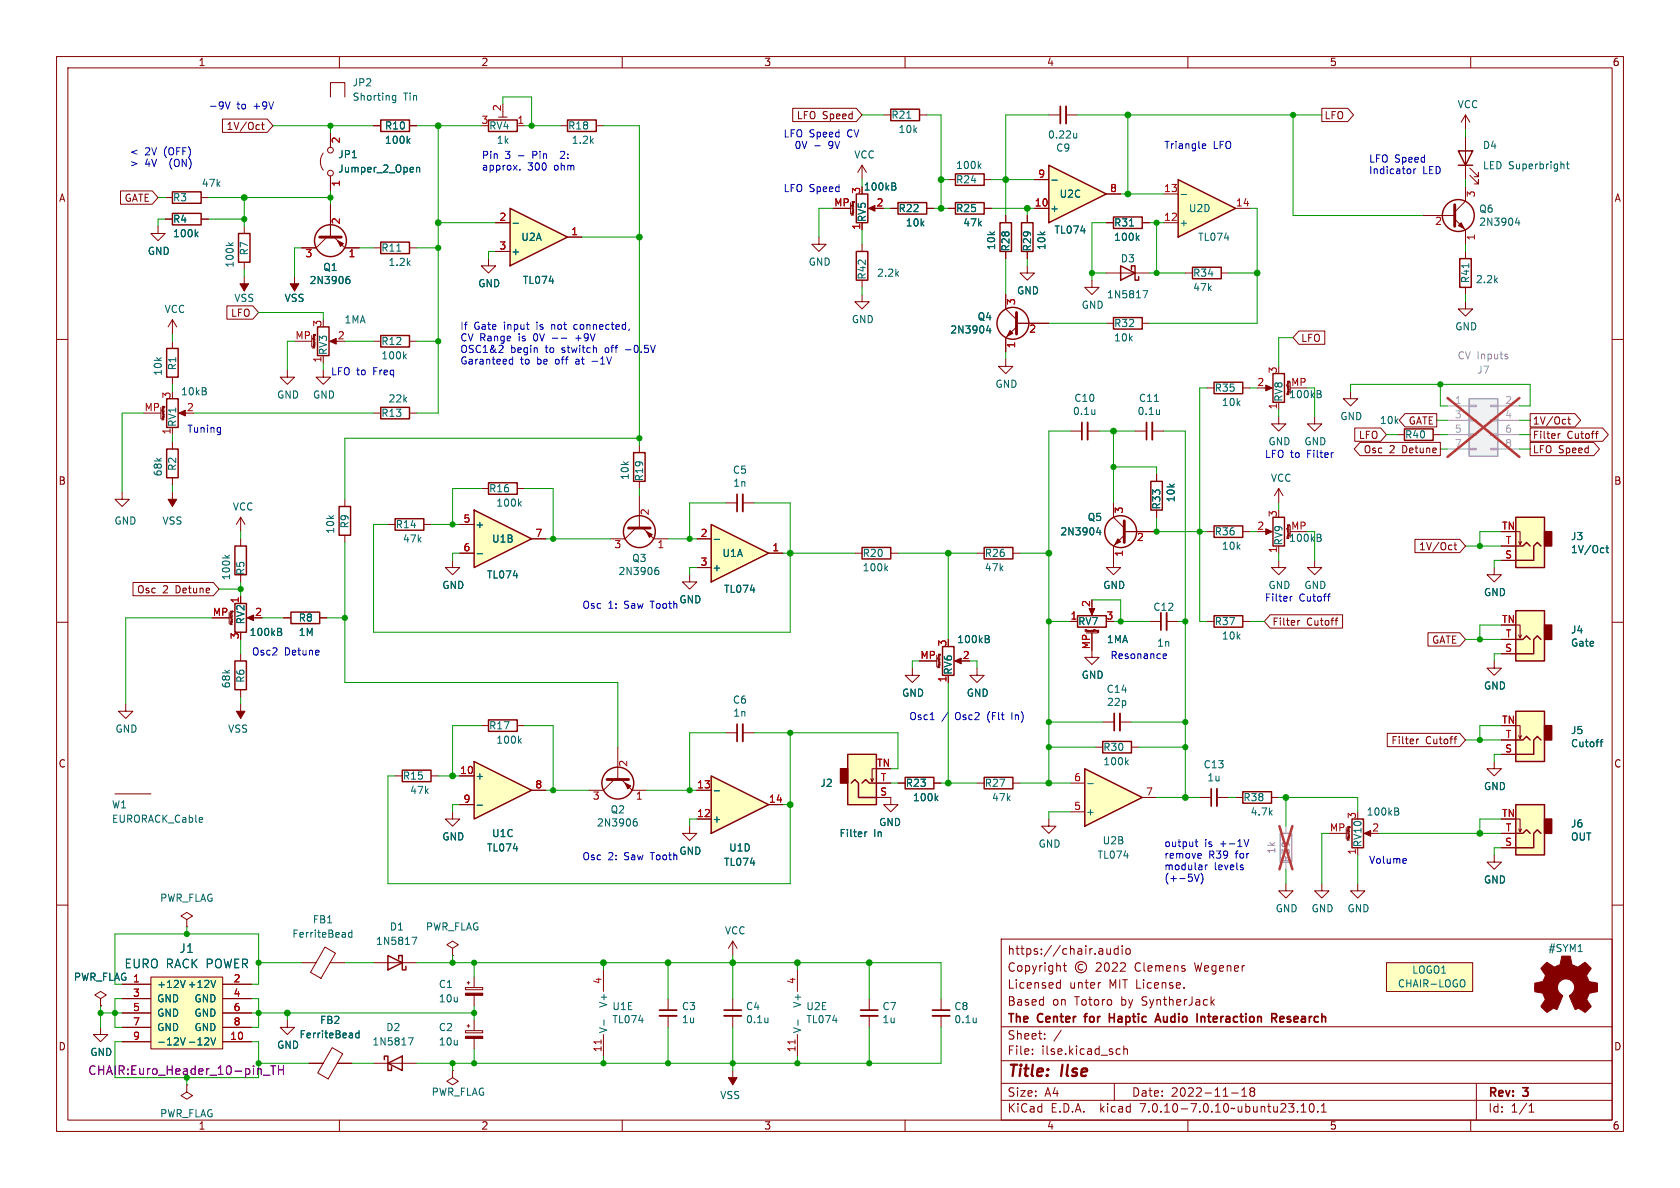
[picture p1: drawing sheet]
<svg xmlns="http://www.w3.org/2000/svg" width="297mm" height="210mm" viewBox="0 0 297 210" stroke-linecap="round" stroke-linejoin="round" font-family="sans-serif">
<defs><g id="words">
<g font-size="2.8" fill="#840000">
<text x="178" y="190.9">Title:</text>
<text x="187.7" y="190.9">Ilse</text>
</g>
<g font-size="2.1" fill="#006464">
<text x="21.9" y="171.4">EURO RACK POWER</text>
<text x="31.6" y="168.7">J1</text>
</g>
<g font-size="2.1" fill="#840000">
<text x="178" y="172">Copyright</text>
<text x="178" y="169">https://chair.audio</text>
<text x="200.8" y="172">Clemens</text>
<text x="211.5" y="172">Wegener</text>
<text x="178" y="178">Based</text>
<text x="178" y="175">Licensed</text>
<text x="186" y="178">on</text>
<text x="189" y="175">unter</text>
<text x="190" y="178">Totoro</text>
<text x="196.1" y="175">MIT License.</text>
<text x="198.3" y="178">by</text>
<text x="202.1" y="178">SyntherJack</text>
<text x="178" y="184">Sheet:</text>
<text x="178" y="181.2">The</text>
<text x="183.5" y="181.2">Center</text>
<text x="192.5" y="181.2">for</text>
<text x="197.4" y="181.2">Haptic</text>
<text x="206.3" y="181.2">Audio</text>
<text x="214.1" y="181.2">Interaction</text>
<text x="227.9" y="181.2">Research</text>
<text x="178" y="186.7">File:</text>
<text x="184.1" y="186.7">ilse.kicad_sch</text>
<text x="178" y="196.9">KiCad</text>
<text x="178" y="194.1">Size:</text>
<text x="184.7" y="194.1">A4</text>
<text x="185.7" y="196.9">E.D.A.</text>
<text x="194.6" y="196.9">kicad</text>
<text x="200" y="194.1">Date:</text>
<text x="201.8" y="196.9">7.0.10-7.0.10~ubuntu23.10.1</text>
<text x="207" y="194.1">2022-11-18</text>
<text x="263" y="194.3">Rev:</text>
<text x="263" y="196.9">Id:</text>
<text x="267.1" y="196.9">1/1</text>
<text x="269.4" y="194.3">3</text>
</g>
<text font-size="2.1" fill="#009600" x="15.5" y="190.2">CHAIR:Euro_Header_10-pin_TH</text>
<g font-size="1.8" fill="#840000">
<text x="35" y="11.9">1</text>
<text x="85" y="11.9">2</text>
<text x="135" y="11.9">3</text>
<text x="185" y="11.9">4</text>
<text x="235" y="11.9">5</text>
<text x="285" y="11.9">6</text>
<text x="39.9" y="23.2">1V/Oct</text>
<text x="140.8" y="21.3">LFO Speed</text>
<text x="234.1" y="21.3">LFO</text>
<text x="10.3" y="35.9">A</text>
<text x="21.9" y="35.9">GATE</text>
<text x="285.3" y="35.9">A</text>
<text x="40.7" y="56.2">LFO</text>
<text x="229.9" y="60.6">LFO</text>
<text x="240.1" y="77.8">LFO</text>
<text x="248.9" y="75.2">GATE</text>
<text x="270.9" y="75.2">1V/Oct</text>
<text x="270.9" y="77.8">Filter</text>
<text x="277" y="77.8">Cutoff</text>
<text x="241" y="80.3">Osc</text>
<text x="245.6" y="80.3">2</text>
<text x="248" y="80.3">Detune</text>
<text x="270.9" y="80.3">LFO Speed</text>
<text x="10.3" y="85.9">B</text>
<text x="285.3" y="85.9">B</text>
<text x="250.8" y="97.5">1V/Oct</text>
<text x="24.1" y="105.1">Osc</text>
<text x="28.8" y="105.1">2</text>
<text x="31.1" y="105.1">Detune</text>
<text x="224.9" y="110.8">Filter</text>
<text x="231" y="110.8">Cutoff</text>
<text x="253.1" y="114">GATE</text>
<text x="245.9" y="131.8">Filter</text>
<text x="252" y="131.8">Cutoff</text>
<text x="10.3" y="135.9">C</text>
<text x="285.3" y="135.9">C</text>
<text x="10.3" y="185.9">D</text>
<text x="285.3" y="185.9">D</text>
<text x="35" y="199.9">1</text>
<text x="85" y="199.9">2</text>
<text x="135" y="199.9">3</text>
<text x="185" y="199.9">4</text>
<text x="235" y="199.9">5</text>
<text x="285" y="199.9">6</text>
</g>
<g font-size="1.8" fill="#006464">
<text x="62.2" y="15.5">JP2</text>
<text x="62.2" y="18">Shorting</text>
<text x="68" y="23.1">R10</text>
<text x="71.3" y="18">Tin</text>
<text x="86.4" y="23.1">RV4</text>
<text x="100.3" y="23.1">R18</text>
<text x="157.5" y="21.2">R21</text>
<text x="158.8" y="23.7">10k</text>
<text x="257.6" y="19.3">VCC</text>
<text x="59.7" y="28.2">JP1</text>
<text x="68" y="25.6">100k</text>
<text x="87.7" y="25.6">1k</text>
<text x="101" y="25.6">1.2k</text>
<text x="150.9" y="28.2">VCC</text>
<text x="185.2" y="24.7">0.22u</text>
<text x="186.6" y="27">C9</text>
<text x="262.1" y="26.5">D4</text>
<text x="30.5" y="35.8">R3</text>
<text x="35.6" y="33.2">47k</text>
<text x="59.7" y="30.7">Jumper_2_Open</text>
<text x="152.6" y="33.9">100kB</text>
<text x="168.9" y="32.6">R24</text>
<text x="168.9" y="30.1">100k</text>
<text x="187.2" y="35.2">U2C</text>
<text x="262.1" y="30.1">LED Superbright</text>
<text x="30.5" y="39.6">R4</text>
<text x="153.3" y="39.4" transform="rotate(-90 153.3 39.4)">RV5</text>
<text x="158.8" y="37.7">R22</text>
<text x="160" y="40.2">10k</text>
<text x="168.9" y="37.7">R25</text>
<text x="170.2" y="40.2">47k</text>
<text x="185.5" y="37.7">+</text>
<text x="186.3" y="41.5">TL074</text>
<text x="196.9" y="40.2">R31</text>
<text x="208.4" y="40.2">+</text>
<text x="210.1" y="37.7">U2D</text>
<text x="261.4" y="37.8">Q6</text>
<text x="261.4" y="40.1">2N3904</text>
<text x="26" y="45.3">GND</text>
<text x="30.5" y="42.1">100k</text>
<text x="41.5" y="47.4" transform="rotate(-90 41.5 47.4)">100k</text>
<text x="44" y="45.2" transform="rotate(-90 44 45.2)">R7</text>
<text x="67.3" y="44.7">R11</text>
<text x="68.6" y="47.2">1.2k</text>
<text x="90.3" y="45.3">+</text>
<text x="92.1" y="42.8">U2A</text>
<text x="142.9" y="47.2">GND</text>
<text x="176.1" y="44.3" transform="rotate(-90 176.1 44.3)">10k</text>
<text x="178.7" y="44.5" transform="rotate(-90 178.7 44.5)">R28</text>
<text x="182.5" y="44.5" transform="rotate(-90 182.5 44.5)">R29</text>
<text x="185" y="44.3" transform="rotate(-90 185 44.3)">10k</text>
<text x="196.9" y="42.8">100k</text>
<text x="198" y="46.6">D3</text>
<text x="211.7" y="42.8">TL074</text>
<text x="41.3" y="53.6">VSS</text>
<text x="50.2" y="53.6">VSS</text>
<text x="54.6" y="50.4">2N3906</text>
<text x="57" y="48.1">Q1</text>
<text x="84.5" y="51">GND</text>
<text x="92.3" y="50.4">TL074</text>
<text x="153.3" y="49.5" transform="rotate(-90 153.3 49.5)">R42</text>
<text x="154.9" y="49.1">2.2k</text>
<text x="179.7" y="52.2">GND</text>
<text x="195.6" y="52.9">1N5817</text>
<text x="210.8" y="51.7">47k</text>
<text x="210.8" y="49.1">R34</text>
<text x="259.9" y="50.2" transform="rotate(-90 259.9 50.2)">R41</text>
<text x="260.8" y="50.3">2.2k</text>
<text x="29" y="55.5">VCC</text>
<text x="60.8" y="57.4">1MA</text>
<text x="150.5" y="57.3">GND</text>
<text x="167.9" y="59.2">2N3904</text>
<text x="172.7" y="56.8">Q4</text>
<text x="191.1" y="54.8">GND</text>
<text x="196.9" y="58">R32</text>
<text x="257.2" y="58.6">GND</text>
<text x="31.3" y="65.6" transform="rotate(-90 31.3 65.6)">R1</text>
<text x="58" y="62.9" transform="rotate(-90 58 62.9)">RV3</text>
<text x="67.3" y="61.2">R12</text>
<text x="67.3" y="63.7">100k</text>
<text x="196.9" y="60.6">10k</text>
<text x="28.8" y="66.5" transform="rotate(-90 28.8 66.5)">10k</text>
<text x="31.9" y="70.1">10kB</text>
<text x="48.9" y="70.7">GND</text>
<text x="55.2" y="70.7">GND</text>
<text x="68.6" y="71.3">22k</text>
<text x="175.9" y="68.8">GND</text>
<text x="189.8" y="71.2">C10</text>
<text x="201.3" y="71.2">C11</text>
<text x="214.6" y="69.4">R35</text>
<text x="215.9" y="72">10k</text>
<text x="226.9" y="71.1" transform="rotate(-90 226.9 71.1)">RV8</text>
<text x="227.8" y="70.6">100kB</text>
<text x="31.3" y="75.6" transform="rotate(-90 31.3 75.6)">RV1</text>
<text x="67.3" y="73.9">R13</text>
<text x="189.6" y="73.6">0.1u</text>
<text x="201" y="73.6">0.1u</text>
<text x="236.9" y="74.5">GND</text>
<text x="243.8" y="75.2">10k</text>
<text x="248.3" y="77.7">R40</text>
<text x="31.3" y="83.3" transform="rotate(-90 31.3 83.3)">R2</text>
<text x="129.5" y="83.9">C5</text>
<text x="224.2" y="78.9">GND</text>
<text x="230.5" y="78.9">GND</text>
<text x="28.8" y="84.3" transform="rotate(-90 28.8 84.3)">68k</text>
<text x="86.4" y="87.2">R16</text>
<text x="87.6" y="89.8">100k</text>
<text x="111.4" y="84.9" transform="rotate(-90 111.4 84.9)">10k</text>
<text x="113.9" y="85.2" transform="rotate(-90 113.9 85.2)">R19</text>
<text x="129.5" y="86.3">1n</text>
<text x="207.9" y="88.9" transform="rotate(-90 207.9 88.9)">10k</text>
<text x="224.6" y="85.4">VCC</text>
<text x="20.1" y="92.9">GND</text>
<text x="28.6" y="92.9">VSS</text>
<text x="41.1" y="90.4">VCC</text>
<text x="59.3" y="94.5" transform="rotate(-90 59.3 94.5)">10k</text>
<text x="61.8" y="93.5" transform="rotate(-90 61.8 93.5)">R9</text>
<text x="69.9" y="93.6">R14</text>
<text x="83.9" y="93.6">+</text>
<text x="187.4" y="94.8">2N3904</text>
<text x="192.2" y="92.3">Q5</text>
<text x="205.3" y="90.2" transform="rotate(-90 205.3 90.2)">R33</text>
<text x="214.6" y="94.8">R36</text>
<text x="227.8" y="96">100kB</text>
<text x="277.6" y="95.7">J3</text>
<text x="43.4" y="101.8" transform="rotate(-90 43.4 101.8)">R5</text>
<text x="71.1" y="96.1">47k</text>
<text x="86.9" y="96.1">U1B</text>
<text x="109.2" y="101.9">2N3906</text>
<text x="111.7" y="99.5">Q3</text>
<text x="125.9" y="101.2">+</text>
<text x="127.6" y="98.7">U1A</text>
<text x="152.4" y="98.7">R20</text>
<text x="152.4" y="101.2">100k</text>
<text x="174" y="101.2">47k</text>
<text x="174" y="98.7">R26</text>
<text x="215.9" y="97.4">10k</text>
<text x="226.9" y="96.5" transform="rotate(-90 226.9 96.5)">RV9</text>
<text x="277.6" y="98">1V/Oct</text>
<text x="40.9" y="102.7" transform="rotate(-90 40.9 102.7)">100k</text>
<text x="78.1" y="104.3">GND</text>
<text x="86" y="102.5">TL074</text>
<text x="120" y="106.9">GND</text>
<text x="127.9" y="105">TL074</text>
<text x="194.9" y="104.3">GND</text>
<text x="224.2" y="104.3">GND</text>
<text x="230.5" y="104.3">GND</text>
<text x="262.2" y="105.6">GND</text>
<text x="43.4" y="110.5" transform="rotate(-90 43.4 110.5)">RV2</text>
<text x="44" y="112.6">100kB</text>
<text x="52.7" y="110.1">R8</text>
<text x="52.7" y="112.6">1M</text>
<text x="169.1" y="113.9">100kB</text>
<text x="190.5" y="110.7">RV7</text>
<text x="195.6" y="113.9">1MA</text>
<text x="203.8" y="108.2">C12</text>
<text x="214.6" y="110.7">R37</text>
<text x="215.9" y="113.3">10k</text>
<text x="277.6" y="112.2">J4</text>
<text x="168.5" y="119.4" transform="rotate(-90 168.5 119.4)">RV6</text>
<text x="204.5" y="114.5">1n</text>
<text x="277.6" y="114.5">Gate</text>
<text x="40.9" y="121.8" transform="rotate(-90 40.9 121.8)">68k</text>
<text x="43.4" y="120.8" transform="rotate(-90 43.4 120.8)">R6</text>
<text x="129.5" y="124.6">C6</text>
<text x="159.4" y="123.4">GND</text>
<text x="170.8" y="123.4">GND</text>
<text x="191.1" y="120.2">GND</text>
<text x="195.5" y="122.7">C14</text>
<text x="195.6" y="125">22p</text>
<text x="262.2" y="122.1">GND</text>
<text x="20.3" y="129.7">GND</text>
<text x="40.2" y="129.7">VSS</text>
<text x="86.4" y="129.1">R17</text>
<text x="87.6" y="131.7">100k</text>
<text x="129.5" y="126.9">1n</text>
<text x="277.6" y="130">J5</text>
<text x="195" y="132.9">R30</text>
<text x="195" y="135.5">100k</text>
<text x="212.7" y="136">C13</text>
<text x="277.6" y="132.3">Cutoff</text>
<text x="19.7" y="143.1">W1</text>
<text x="71.1" y="138">R15</text>
<text x="72.4" y="140.6">47k</text>
<text x="83.9" y="138">+</text>
<text x="107.8" y="144">Q2</text>
<text x="144.9" y="139.3">J2</text>
<text x="160" y="139.3">R23</text>
<text x="161.3" y="141.8">100k</text>
<text x="174" y="139.3">R27</text>
<text x="175.3" y="141.8">47k</text>
<text x="213.3" y="138.3">1u</text>
<text x="219.7" y="141.8">R38</text>
<text x="262.2" y="139.9">GND</text>
<text x="19.7" y="145.6">EURORACK_Cable</text>
<text x="78.1" y="148.8">GND</text>
<text x="86.9" y="148.2">U1C</text>
<text x="105.4" y="146.3">2N3906</text>
<text x="125.9" y="145.6">+</text>
<text x="148.3" y="148.2">Filter</text>
<text x="154.4" y="148.2">In</text>
<text x="155.3" y="146.2">GND</text>
<text x="191.9" y="144.4">+</text>
<text x="194.8" y="149.5">U2B</text>
<text x="221" y="144.4">4.7k</text>
<text x="239.8" y="144.9" transform="rotate(-90 239.8 144.9)">3</text>
<text x="240.9" y="149.9" transform="rotate(-90 240.9 149.9)">RV10</text>
<text x="241.5" y="144.4">100kB</text>
<text x="277.6" y="146.5">J6</text>
<text x="277.6" y="148.8">OUT</text>
<text x="86" y="150.7">TL074</text>
<text x="120" y="151.3">GND</text>
<text x="127.9" y="153.3">TL074</text>
<text x="128.8" y="150.7">U1D</text>
<text x="183.5" y="150">GND</text>
<text x="193.9" y="152">TL074</text>
<text x="28.2" y="159.6">PWR_FLAG</text>
<text x="225.4" y="161.5">GND</text>
<text x="231.8" y="161.5">GND</text>
<text x="238.1" y="161.5">GND</text>
<text x="262.2" y="156.4">GND</text>
<text x="51.6" y="166">FerriteBead</text>
<text x="55.2" y="163.4">FB1</text>
<text x="66.4" y="167.2">1N5817</text>
<text x="68.8" y="164.7">D1</text>
<text x="75.2" y="164.7">PWR_FLAG</text>
<text x="128.1" y="165.4">VCC</text>
<text x="249.6" y="172.3">LOGO1</text>
<text x="273.6" y="168.5">#SYM1</text>
<text x="27.7" y="174.9">+12V +12V</text>
<text x="27.7" y="177.4">GND</text>
<text x="27.7" y="179.9">GND</text>
<text x="34.3" y="177.4">GND</text>
<text x="34.3" y="179.9">GND</text>
<text x="77.5" y="174.9">C1</text>
<text x="77.5" y="177.4">10u</text>
<text x="107.5" y="178.3" transform="rotate(-90 107.5 178.3)">V+</text>
<text x="108.2" y="178.8">U1E</text>
<text x="120.5" y="178.8">C3</text>
<text x="131.8" y="178.8">C4</text>
<text x="141.8" y="178.3" transform="rotate(-90 141.8 178.3)">V+</text>
<text x="142.5" y="178.8">U2E</text>
<text x="155.9" y="178.8">C7</text>
<text x="168.6" y="178.8">C8</text>
<text x="247" y="174.8">CHAIR-LOGO</text>
<text x="27.7" y="182.5">GND</text>
<text x="27.7" y="185">-12V</text>
<text x="33.1" y="185">-12V</text>
<text x="34.3" y="182.5">GND</text>
<text x="48.9" y="185.6">GND</text>
<text x="52.9" y="183.7">FerriteBead</text>
<text x="56.5" y="181.2">FB2</text>
<text x="65.7" y="185">1N5817</text>
<text x="68.2" y="182.5">D2</text>
<text x="77.5" y="182.5">C2</text>
<text x="77.5" y="185">10u</text>
<text x="107.5" y="182.8" transform="rotate(-90 107.5 182.8)">V-</text>
<text x="108.2" y="181.1">TL074</text>
<text x="120.5" y="181.1">1u</text>
<text x="131.8" y="181.1">0.1u</text>
<text x="141.8" y="182.8" transform="rotate(-90 141.8 182.8)">V-</text>
<text x="142.5" y="181.1">TL074</text>
<text x="155.9" y="181.1">1u</text>
<text x="168.6" y="181.1">0.1u</text>
<text x="15.9" y="186.9">GND</text>
<text x="28.2" y="197.7">PWR_FLAG</text>
<text x="76.2" y="193.9">PWR_FLAG</text>
<text x="127.2" y="194.5">VSS</text>
</g>
<g font-size="1.8" fill="#0000c2">
<text x="36.8" y="19.4">-9V</text>
<text x="41.9" y="19.4">to</text>
<text x="44.9" y="19.4">+9V</text>
<text x="22.9" y="27.6">&lt;</text>
<text x="22.9" y="29.6">&gt;</text>
<text x="25.6" y="27.6">2V</text>
<text x="25.6" y="29.6">4V</text>
<text x="29.1" y="27.6">(OFF)</text>
<text x="30.2" y="29.6">(ON)</text>
<text x="85.1" y="28.2">Pin</text>
<text x="89.3" y="28.2">3</text>
<text x="91.7" y="28.2">-</text>
<text x="94.4" y="28.2">Pin</text>
<text x="99.8" y="28.2">2:</text>
<text x="138.4" y="24.4">LFO Speed</text>
<text x="140.8" y="26.4">0V</text>
<text x="144.2" y="26.4">-</text>
<text x="147" y="26.4">9V</text>
<text x="149.9" y="24.4">CV</text>
<text x="205.7" y="26.4">Triangle</text>
<text x="214.5" y="26.4">LFO</text>
<text x="241.9" y="28.8">LFO Speed</text>
<text x="85.1" y="30.2">approx.</text>
<text x="93.3" y="30.2">300</text>
<text x="98.1" y="30.2">ohm</text>
<text x="138.4" y="34">LFO Speed</text>
<text x="241.9" y="30.9">Indicator</text>
<text x="251.5" y="30.9">LED</text>
<text x="81.3" y="58.4">If</text>
<text x="83.8" y="58.4">Gate</text>
<text x="89.2" y="58.4">input</text>
<text x="95.1" y="58.4">is</text>
<text x="97.9" y="58.4">not</text>
<text x="102.1" y="58.4">connected,</text>
<text x="81.3" y="60.4">CV Range</text>
<text x="81.3" y="62.5">OSC1&amp;2</text>
<text x="81.3" y="64.5">Garanteed</text>
<text x="90.3" y="62.5">begin</text>
<text x="91.8" y="60.4">is</text>
<text x="92" y="64.5">to</text>
<text x="94.6" y="60.4">0V</text>
<text x="95.1" y="64.5">be</text>
<text x="96.6" y="62.5">to</text>
<text x="98.5" y="64.5">off</text>
<text x="99.6" y="62.5">stwitch</text>
<text x="102.2" y="64.5">at</text>
<text x="102.4" y="60.4">+9V</text>
<text x="105.3" y="64.5">-1V</text>
<text x="107.4" y="62.5">off</text>
<text x="111.2" y="62.5">-0.5V</text>
<text x="58.4" y="66.4">LFO to</text>
<text x="66.1" y="66.4">Freq</text>
<text x="33" y="76.6">Tuning</text>
<text x="223.5" y="81">LFO to</text>
<text x="231.2" y="81">Filter</text>
<text x="102.9" y="107.7">Osc</text>
<text x="107.5" y="107.7">1:</text>
<text x="110.5" y="107.7">Saw</text>
<text x="115.3" y="107.7">Tooth</text>
<text x="223.5" y="106.4">Filter</text>
<text x="229.6" y="106.4">Cutoff</text>
<text x="44.4" y="116">Osc2</text>
<text x="50.3" y="116">Detune</text>
<text x="196.2" y="116.6">Resonance</text>
<text x="160.7" y="127.4">Osc1</text>
<text x="166.5" y="127.4">/</text>
<text x="169" y="127.4">Osc2</text>
<text x="174.8" y="127.4">(Flt</text>
<text x="179.3" y="127.4">In)</text>
<text x="205.7" y="149.8">output</text>
<text x="213" y="149.8">is</text>
<text x="215.8" y="149.8">+-1V</text>
<text x="102.9" y="152.2">Osc</text>
<text x="107.5" y="152.2">2:</text>
<text x="110.5" y="152.2">Saw</text>
<text x="115.3" y="152.2">Tooth</text>
<text x="205.7" y="151.9">remove</text>
<text x="205.7" y="153.9">modular</text>
<text x="205.7" y="156">(+-5V)</text>
<text x="213.7" y="151.9">R39</text>
<text x="214.7" y="153.9">levels</text>
<text x="218.5" y="151.9">for</text>
<text x="241.9" y="152.8">Volume</text>
</g>
<g font-size="1.8" fill="#a90000">
<text x="85" y="22">3</text>
<text x="88.6" y="19.8" transform="rotate(-90 88.6 19.8)">2</text>
<text x="91.4" y="22">1</text>
<text x="60.4" y="25.5" transform="rotate(-90 60.4 25.5)">2</text>
<text x="60.4" y="33.1" transform="rotate(-90 60.4 33.1)">1</text>
<text x="152.1" y="34.4" transform="rotate(-90 152.1 34.4)">3</text>
<text x="183.4" y="31.5">9</text>
<text x="196.1" y="34">8</text>
<text x="205.7" y="34">13</text>
<text x="261.1" y="35" transform="rotate(-90 261.1 35)">3</text>
<text x="60.4" y="39.8" transform="rotate(-90 60.4 39.8)">2</text>
<text x="88.2" y="39.1">2</text>
<text x="100.9" y="41.7">1</text>
<text x="147.4" y="36.6">MP</text>
<text x="152.1" y="40.7" transform="rotate(-90 152.1 40.7)">1</text>
<text x="154.9" y="36.6">2</text>
<text x="182.8" y="36.6">10</text>
<text x="205.7" y="39.1">12</text>
<text x="218.4" y="36.6">14</text>
<text x="253.6" y="40.1">2</text>
<text x="53.9" y="45.8">3</text>
<text x="61.5" y="45.8">1</text>
<text x="88.2" y="44.2">3</text>
<text x="261.1" y="42.6" transform="rotate(-90 261.1 42.6)">1</text>
<text x="56.9" y="57.9" transform="rotate(-90 56.9 57.9)">3</text>
<text x="179.8" y="54" transform="rotate(-90 179.8 54)">3</text>
<text x="181.9" y="59.1">2</text>
<text x="52.1" y="60.1">MP</text>
<text x="56.9" y="64.2" transform="rotate(-90 56.9 64.2)">1</text>
<text x="59.6" y="60.1">2</text>
<text x="179.8" y="61.7" transform="rotate(-90 179.8 61.7)">1</text>
<text x="30.2" y="70.6" transform="rotate(-90 30.2 70.6)">3</text>
<text x="222.2" y="68.3">2</text>
<text x="225.8" y="66.1" transform="rotate(-90 225.8 66.1)">3</text>
<text x="228.2" y="68.3">MP</text>
<text x="25.5" y="72.8">MP</text>
<text x="30.2" y="76.9" transform="rotate(-90 30.2 76.9)">1</text>
<text x="32.9" y="72.8">2</text>
<text x="225.8" y="72.5" transform="rotate(-90 225.8 72.5)">1</text>
<text x="81.8" y="92.5">5</text>
<text x="94.5" y="95">7</text>
<text x="115" y="91.2" transform="rotate(-90 115 91.2)">2</text>
<text x="123.8" y="95">2</text>
<text x="198.8" y="90.9" transform="rotate(-90 198.8 90.9)">3</text>
<text x="200.9" y="96">2</text>
<text x="222.2" y="93.7">2</text>
<text x="225.8" y="91.5" transform="rotate(-90 225.8 91.5)">3</text>
<text x="228.2" y="93.7">MP</text>
<text x="265.5" y="93.7">TN</text>
<text x="81.8" y="97.5">6</text>
<text x="108.5" y="97.2">3</text>
<text x="116.1" y="97.2">1</text>
<text x="123.8" y="100.1">3</text>
<text x="136.5" y="97.5">1</text>
<text x="198.8" y="98.5" transform="rotate(-90 198.8 98.5)">1</text>
<text x="225.8" y="97.9" transform="rotate(-90 225.8 97.9)">1</text>
<text x="266" y="98.8">S</text>
<text x="266.1" y="96.3">T</text>
<text x="42.3" y="106.8" transform="rotate(-90 42.3 106.8)">1</text>
<text x="192.8" y="107.4" transform="rotate(-90 192.8 107.4)">2</text>
<text x="37.5" y="109">MP</text>
<text x="42.3" y="113.1" transform="rotate(-90 42.3 113.1)">3</text>
<text x="45" y="109">2</text>
<text x="189.2" y="109.6">1</text>
<text x="195.5" y="109.6">3</text>
<text x="265.5" y="110.2">TN</text>
<text x="266.1" y="112.8">T</text>
<text x="162.6" y="116.6">MP</text>
<text x="167.4" y="114.4" transform="rotate(-90 167.4 114.4)">3</text>
<text x="170.1" y="116.6">2</text>
<text x="192.8" y="114.9" transform="rotate(-90 192.8 114.9)">MP</text>
<text x="266" y="115.3">S</text>
<text x="167.4" y="120.7" transform="rotate(-90 167.4 120.7)">1</text>
<text x="265.5" y="128">TN</text>
<text x="266.1" y="130.6">T</text>
<text x="81.2" y="136.9">10</text>
<text x="111.2" y="135.6" transform="rotate(-90 111.2 135.6)">2</text>
<text x="155" y="135.6">TN</text>
<text x="266" y="133.1">S</text>
<text x="81.8" y="142">9</text>
<text x="94.5" y="139.4">8</text>
<text x="104.7" y="141.7">3</text>
<text x="112.3" y="141.7">1</text>
<text x="123.1" y="139.4">13</text>
<text x="135.8" y="142">14</text>
<text x="155.5" y="140.7">S</text>
<text x="155.6" y="138.2">T</text>
<text x="189.8" y="143.3">5</text>
<text x="189.8" y="138.2">6</text>
<text x="202.5" y="140.7">7</text>
<text x="123.1" y="144.5">12</text>
<text x="235" y="147.1">MP</text>
<text x="242.5" y="147.1">2</text>
<text x="265.5" y="144.5">TN</text>
<text x="266" y="149.6">S</text>
<text x="266.1" y="147.1">T</text>
<text x="239.8" y="151.2" transform="rotate(-90 239.8 151.2)">1</text>
<text x="13" y="173.6">PWR_FLAG 1</text>
<text x="41.2" y="173.7">2</text>
<text x="23.4" y="176.3">3</text>
<text x="23.4" y="178.8">5</text>
<text x="41.2" y="176.3">4</text>
<text x="41.2" y="178.8">6</text>
<text x="106.4" y="174.1" transform="rotate(-90 106.4 174.1)">4</text>
<text x="140.7" y="174.1" transform="rotate(-90 140.7 174.1)">4</text>
<text x="23.4" y="181.4">7</text>
<text x="23.4" y="183.9">9</text>
<text x="40.6" y="183.9">10</text>
<text x="41.2" y="181.4">8</text>
<text x="106.4" y="186.1" transform="rotate(-90 106.4 186.1)">11</text>
<text x="140.7" y="186.1" transform="rotate(-90 140.7 186.1)">11</text>
</g>
<g font-size="1.8" fill="#989898">
<text x="257.6" y="63.7">CV Inputs</text>
<text x="261.1" y="66.3">J7</text>
<text x="225.7" y="151" transform="rotate(-90 225.7 151)">1k</text>
<text x="228.2" y="152.5" transform="rotate(-90 228.2 152.5)">R39</text>
</g>
<g font-size="1.8" fill="#aaa">
<text x="257.1" y="71.5">1</text>
<text x="266" y="71.5">2</text>
<text x="257.1" y="74">3</text>
<text x="257.1" y="76.6">5</text>
<text x="266" y="74">4</text>
<text x="266" y="76.6">6</text>
<text x="257.1" y="79.1">7</text>
<text x="266" y="79.1">8</text>
</g>
<g font-size=".5" fill="#840000">
<text x="151.2" y="38.3" transform="rotate(-90 151.2 38.3)">Mounting</text>
<text x="55.9" y="61.8" transform="rotate(-90 55.9 61.8)">Mounting</text>
<text x="29.2" y="74.5" transform="rotate(-90 29.2 74.5)">Mounting</text>
<text x="41.3" y="110.7" transform="rotate(-90 41.3 110.7)">Mounting</text>
<text x="191.6" y="111.9">Mounting</text>
<text x="166.4" y="118.3" transform="rotate(-90 166.4 118.3)">Mounting</text>
<text x="238.8" y="148.8" transform="rotate(-90 238.8 148.8)">Mounting</text>
</g>
<g font-size=".5" fill="#006464">
<text x="228.1" y="70" transform="rotate(-90 228.1 70)">Mounting</text>
<text x="228.1" y="95.4" transform="rotate(-90 228.1 95.4)">Mounting</text>
</g>
</g></defs>
<g fill="none" stroke="#840000" stroke-width=".18">
<path d="M10 10h277v190h-277zM12 12h273v186h-273zM60 10v2M110 10v2M160 10v2M210 10v2M260 10v2M195.6 39.4h1.2M201.9 39.4h1.3M10 60h2M195.6 48.3h7.6M209.5 48.3h1.3"/>
<path d="M215.9 48.3h1.3M285 60h2M25.4 73h3M28.4 72v2M28.6 72.7h.3M28.7 71.8h.4v.2M28.8 72h.1M28.8 71.8v.2M29 71.8v.2h-.2M29 74h-.4l.3 .1-.3 .1h.4M30.5 60.3v1.3M30.5 66.7v1.2"/>
<path d="M30.5 75.6v1.2M30.5 78.1v1.3M32 73h1M50.8 65.4v1.3h1.3l-1.3 1.2-1.3-1.2h1.3M177.8 63.5v1.3h1.3l-1.3 1.2-1.3-1.2h1.3M21.6 87v1.3h1.3l-1.3 1.2-1.3-1.2h1.3M30.5 84.5v1.2M30.5 87v2.5M42.5 91.4l-.7 1.3M42.5 91.4v2.6M42.5 95.3v1.2M42.5 91.4l.8 1.3"/>
<path d="M61 88.3v1.2M61 94.6v1.3M151.1 97.8h1.3M157.5 97.8h1.2M172.7 97.8h1.3M179.1 97.8h1.2M196.8 88.9v2.5l2 1.9M198.8 94.6l-2 1.9v3.8h1.3l-1.3 1.3-1.2-1.3h1.2M198.8 94h5.7M213.4 94h1.2M219.7 94h1.3M10 110h2"/>
<path d="M42.5 101.6v1.3M285 110h2M10 160h2M285 160h2M177 166h108v32h-108zM186.9 174.6h.6M186.9 173.8h.6M187.5 173.2v1.5M188 170.7h.5M188.2 170.2v1.3l.3 .2M190.7 170.1a1 1 0 0 0-.4 1.5 1 1 0 0 0 1.6 0 1 1 0 0 0-.4-1.5M191.4 170.6a.52 .52 0 0 0-.8 .4 .52 .52 0 0 0 .8 .4"/>
<path d="M193.8 170.3l.6-.1 .2 .1 .1 .3-1 1.1h1M194.5 173.7h.1M195.4 170.3l.2-.1a.81 .81 0 0 1 .6 .6 .81 .81 0 0 1-.3 .8l-.2 .1a.81 .81 0 0 1-.3-1.4zM195.7 167.7v.9l.4 .1 .2-.1M196.3 167.7v1M196.7 170.3l.5-.1 .3 .1v.3l-.9 1.1h.9M197.7 167.8l-.5-.1-.2 .3v.4l.1 .2h.6M197.7 167.2v1.5M198.1 170.3l.6-.1 .2 .1 .1 .3-1 1.1h1M198.4 167.2v.1M198.4 167.7v1M199.1 167.8l.2-.1 .4 .1 .1 .6-.1 .2-.4 .1-.2-.1z"/>
<path d="M209.3 174.6v.1M214.2 177.1l.5 .6M214.7 176.7l-.6 .6M60 198v2M110 198v2M160 198v2M177 194.5h108M177 191.5h108M177 187.5h108M177 181.5h108M182.5 186.3v.1M182.5 185.5v.1"/>
<path d="M184.7 183.6v.1M184.7 182.8v.1M187.6 182.1l-1.3 2M197 191.5v3M197.6 185.4l.4 .1M198 186.3l-.4 .1M198.7 185.5l.2-.1 .3 .1 .1 .9M198.7 184.9v1.5M210 198v2M217.7 193.2h1.2M219.5 193.8h.9M219.5 192.7l.5-.4v1.5"/>
<path d="M221.2 192.9l-.2 .3v.3l.2 .3 .5-.1 .1-.2-.1-.4-.2-.2M221.2 192.9l-.2-.2 .2-.4 .5 .1 .1 .2-.3 .3M221.2 192.9h.3M229.4 196.5v.1M230 196.6h.9M230 195.5l.5-.4v1.5M231.6 195.2l.2-.1a.81 .81 0 0 1 .6 .6 .81 .81 0 0 1-.3 .8l-.1 .1a.81 .81 0 0 1-.4-1.4zM233 196.5v.1M233.6 196.6h.9M233.6 195.5l.4-.4v1.5M260 198v2M261 191.5v6.5"/>
<path d="M270.3 196.6h.9M270.3 195.5l.4-.4v1.5"/>
</g>
<path d="M191.6 179.7h.6M196.1 179.2v1.5M196.1 179.9h.9M212.8 179.7l.2 .2v.8M224.8 179.2h.6l.3 .3-.1 .4-.8 .1M225.2 180l.5 .7M204.2 180.7l.5-1.5 .5 1.5M204.3 180.3h.8M226.3 180.2l.7-.2-.1-.2-.4-.1-.2 .2v.7h.6" fill="none" stroke="#840000" stroke-width=".3"/>
<g fill="none" stroke="#840000" stroke-width=".25">
<path d="M196.8 38.4h5.1v2h-5.1zM198.1 47l2.6 1.3-2.6 1.2zM200 47.6v-.6h.7v2.5h.6v-.6M210.8 47.2h5.1v2.1h-5.1zM29.5 61.6h2v5.1h-2zM29.5 70.5h2v5.1h-2zM29.5 79.4h2v5.1h-2zM41.5 96.5h2.1v5.1h-2.1zM59.9 89.5h2.1v5.1h-2.1zM152.4 96.8h5.1v2h-5.1zM174 96.8h5.1v2h-5.1zM214.6 93h5.1v2h-5.1z"/>
<circle cx="198.1" cy="94" r="2.82"/>
</g>
<g fill="#840000" stroke="#840000" stroke-width=".18">
<path d="M31.6 73l1.2-.5v1z"/>
<path d="M29.7 88.3h1.5l-.7 1.2z"/>
<path d="M197.6 95.3l.5 .5-1 .5z"/>
</g>
<path d="M199.7 39.9h.7M201 42l.4 .5M201.4 41.6l-.5 .5M202.1 51.4h.8l-.5 1.2M39.7 98.1l.5 .5M40.6 98.1l-.5 .4M194.2 93.2l-.3 .9h.8M194.5 93.7v.9M156.6 100.4l.3 .5M156.9 100.1l-.5 .4" fill="none" stroke="#006464" stroke-width=".18"/>
<path d="M198.8 92.1v3.8" fill="none" stroke="#840000" stroke-width=".51"/>
<path d="M185.4 29.2l10.2 5.1-10.2 5.1z" fill="#ffffc2"/>
<path d="M185.4 29.2l10.2 5.1-10.2 5.1z" fill="none" stroke="#840000" stroke-width=".25"/>
<path d="M182.9 36.8h2.5M182.9 31.8h2.5M195.6 34.3h2.5" fill="none" stroke="#840000" stroke-width=".18"/>
<path d="M185.9 31.8h1" fill="none" stroke="#006464" stroke-width=".18"/>
<path d="M208.3 31.8l10.1 5-10.1 5.1z" fill="#ffffc2"/>
<g fill="none" stroke="#840000" stroke-width=".25">
<path d="M157.5 19.3h5.1v2h-5.1zM30.5 33.9h5.1v2h-5.1zM30.5 37.7h5.1v2.1h-5.1zM151.4 34.3h2v5.1h-2zM158.7 35.8h5.1v2h-5.1zM168.9 35.8h5.1v2h-5.1zM176.8 39.4h2v5.1h-2zM180.6 39.4h2v5.1h-2zM208.3 31.8l10.1 5-10.1 5.1zM42.2 41.3h2v5.1h-2zM67.3 42.8h5.1v2h-5.1z"/>
<circle cx="58.4" cy="42.5" r="2.82"/>
<circle cx="179.1" cy="57.1" r="2.82"/>
</g>
<g fill="none" stroke="#840000" stroke-width=".18">
<path d="M58.4 17.1v-2.5h2.6v2.5M29.2 34.9h1.3M29.2 38.7h1.3M35.6 34.9h1.2M35.6 38.7h1.2M58.4 36.2v5.7M147.3 36.8h3.1M150.4 35.8v2M150.5 36.5h.4M150.9 35.6v.2M150.9 35.8h.1M150.9 37.8h-.4l.3 .1-.3 .1h.4"/>
<path d="M151 35.7l-.3-.1v.2h.2M151 35.7h.1M151 35.7v.1M152.4 29.2l-.8 1.3M152.4 29.2v2.6M152.4 39.4v1.2M152.4 29.2l.8 1.3M153.9 36.8h1M156.2 20.3h1.3M157.5 36.8h1.2M162.6 20.3h1.2M163.8 36.8h1.3"/>
<path d="M167.6 36.8h1.3M174 36.8h1.3M177.8 38.1v1.3M181.6 38.1v1.3M185.4 20.3h2.1M188.5 20.3h2M205.7 39.4h2.6M205.7 34.3h2.6M218.4 36.8h2.6M27.9 40v1.3h1.3l-1.3 1.2-1.2-1.2h1.2M30.5 56.5l-.8 1.3M30.5 56.5v2.6"/>
<path d="M30.5 56.5l.7 1.3M43.2 40v1.3M43.2 46.4v1.2M43.2 48.9v2.5M52.1 48.9v2.5M57.8 41.9l-1.9 1.9h-2.6M59.1 41.9l1.9 1.9h2.5M66 43.8h1.3M72.4 43.8h1.3M152.4 52.1v1.2h1.3l-1.3 1.3-1.3-1.3h1.3M177.8 52.1v2.5l1.9 1.9M177.8 44.5v1.2"/>
<path d="M179.7 57.8l-1.9 1.9v2.5M179.7 57.2h5.7M181.6 47v1.3h1.3l-1.3 1.2-1.3-1.2h1.3M181.6 44.5v1.2M121.9 101.6v1.3h1.3l-1.3 1.2-1.3-1.2h1.3"/>
</g>
<g fill="none" stroke="#006464" stroke-width=".18">
<path d="M70 16.9v1l-.3 .2h-.3M70 16.9h-.4l-.2 .2 .1 .6h.5M158.1 32.3l.2 .3-.2 .3 .3 .3-.1 .3-.1 .1M160.3 20.9h.7M190.3 23.6v.8M190.3 24.3l-.3 .1M208.8 34.4h1M34.6 41.4l.4 .5M35 41l-.5 .5M40.4 42.9l.5 .5M41.2 42.9l-.5 .4M61.3 49.4l.3-.1 .3 .3-.2 .5h-.4"/>
<path d="M61.7 48.9l-.4 .1M70.1 44.4h.8M174.7 57.5l-.3 .9h.8M175 58v.9"/>
</g>
<path d="M188.5 18.8v3" fill="none" stroke="#840000" stroke-width=".33"/>
<path d="M187.5 18.8v3" fill="none" stroke="#840000" stroke-width=".3"/>
<g fill="#840000" stroke="#840000" stroke-width=".18">
<path d="M153.5 36.8l1.2-.5v1z"/>
<path d="M178.6 58.4l.5 .5-1 .5z"/>
<path d="M51.3 50.2h1.5l-.7 1.2z"/>
<path d="M42.4 50.2h1.5l-.7 1.2z"/>
<path d="M59.7 42.5l1 .6-.5 .5z"/>
</g>
<path d="M56.5 41.9h3.8M179.7 55.2v3.9" fill="none" stroke="#840000" stroke-width=".51"/>
<path d="M125.7 92.7l10.2 5.1-10.2 5.1z" fill="#ffffc2"/>
<g fill="none" stroke="#840000" stroke-width=".25">
<path d="M67.3 59.3h5.1v2h-5.1zM151.4 44.5h2v5h-2zM67.3 72h5.1v2h-5.1zM69.8 91.7h5.1v2h-5.1zM86.4 85.3h5v2.1h-5zM112 80h2v5.1h-2zM125.7 92.7l10.2 5.1-10.2 5.1z"/>
<circle cx="113" cy="94" r="2.82"/>
</g>
<g fill="none" stroke="#840000" stroke-width=".18">
<path d="M152.4 43.2v1.3M152.4 49.5v1.3M66 60.3h1.3M66 73h1.3M72.4 60.3h1.3M72.4 73h1.3M113 78.7v1.3M68.6 92.7h1.2M74.9 92.7h1.3M80 99.1v1.2h1.3l-1.3 1.3-1.3-1.3h1.3M85.1 86.4h1.3M91.4 86.4h1.3"/>
<path d="M112.4 93.3l-1.9 2h-2.6M113 85.1v1.3M113 87.6v5.7M113.7 93.3l1.9 2h2.5M123.2 95.3h2.5M128.3 88.9h2M131.3 88.9h2M135.9 97.8h2.5M123.2 100.3h2.5"/>
</g>
<path d="M71.5 63l.3 .4M71.8 62.6l-.4 .5M91.8 89l.4 .5M92.2 88.6l-.5 .5M126.3 95.3h.9M115.9 100.8h.3l.3 .2-.1 .5h-.5M116.4 100.3l-.5 .1" fill="none" stroke="#006464" stroke-width=".18"/>
<path d="M131.3 87.4v3" fill="none" stroke="#840000" stroke-width=".33"/>
<path d="M130.3 87.4v3" fill="none" stroke="#840000" stroke-width=".3"/>
<path d="M111.1 93.3h3.8" fill="none" stroke="#840000" stroke-width=".51"/>
<path d="M114.3 94l1 .5-.5 .5z" fill="#840000" stroke="#840000" stroke-width=".18"/>
<path d="M83.8 90.2l10.2 5.1-10.2 5z" fill="#ffffc2"/>
<path d="M86.4 21.2h5v2h-5zM100.3 21.2h5.1v2h-5.1zM83.8 90.2l10.2 5.1-10.2 5z" fill="none" stroke="#840000" stroke-width=".25"/>
<path d="M88.9 19.7v1M88.1 20.7h1.6M91.4 22.2h1.3M99.1 22.2h1.2M105.4 22.2h1.3M86.4 45.7v1.3h1.2l-1.2 1.3-1.3-1.3h1.3M81.3 92.7h2.5M81.3 97.8h2.5M94 95.3h2.5" fill="none" stroke="#840000" stroke-width=".18"/>
<path d="M84.3 97.9h1" fill="none" stroke="#006464" stroke-width=".18"/>
<path d="M90.2 36.8l10.1 5.1-10.1 5.1z" fill="#ffffc2"/>
<path d="M90.2 36.8l10.1 5.1-10.1 5.1zM56.1 57.8h2.1v5.1h-2.1zM41.5 106.7h2.1v5.1h-2.1zM51.4 108.2h5.1v2h-5.1zM86.4 127.3h5v2h-5z" fill="none" stroke="#840000" stroke-width=".25"/>
<g fill="none" stroke="#840000" stroke-width=".18">
<path d="M87.6 39.4h2.6M55.1 59.3v2M55.4 59.3v-.2h.3l.1 .2M55.4 59.3h.1M55.6 59.1v.2h-.1M87.6 44.5h2.6M100.3 41.9h2.6M52.1 60.3h3M55.3 60h.3M55.7 61.3h-.4l.3 .1-.3 .1h.4M57.1 65.4v1.3h1.3l-1.3 1.2-1.2-1.2h1.2M57.1 62.9v1.2"/>
<path d="M58.7 60.3h1M37.5 109.2h3M40.5 108.2v2M40.7 108.9h.3M40.8 108h.3l.1 .2M40.8 108.2h.1M40.8 108v.2M41 108v.2h-.2M41.1 110.2h-.4l.3 .1-.3 .1h.4M42.5 105.4v1.3M44.1 109.2h1M50.2 109.2h1.2"/>
<path d="M56.5 109.2h1.3M85.1 128.3h1.3M91.4 128.3h1.3M20.3 140.3h6.4M17.8 176.5l1-.6-1-.6-1 .6 1 .6v1.3M17.8 177.8h.1"/>
</g>
<path d="M90.7 39.5h1M49.5 111.1l.3 .2-.3 .4 .3 .2v.3l-.2 .1M91.8 130.9l.4 .5M92.2 130.5l-.5 .5" fill="none" stroke="#006464" stroke-width=".18"/>
<g fill="#840000" stroke="#840000" stroke-width=".18">
<path d="M43.7 109.2l1.1-.5v1z"/>
<path d="M58.3 60.3l1.1-.5v1z"/>
</g>
<path d="M83.8 134.6l10.2 5.1-10.2 5.1z" fill="#ffffc2"/>
<path d="M83.8 134.6l10.2 5.1-10.2 5.1zM67.9 187.3v-.6h.7v2.5h.6v-.6M68.6 188l2.5-1.3v2.5z" fill="none" stroke="#840000" stroke-width=".25"/>
<g fill="none" stroke="#840000" stroke-width=".18">
<path d="M81.3 137.2h2.5M94 139.7h2.5M80 143.5v1.3h1.3l-1.3 1.3-1.3-1.3h1.3M81.3 142.2h2.5M121.9 146.1v1.2h1.3l-1.3 1.3-1.3-1.3h1.3M21.6 174h5.1M21.6 176.5h5.1M21.6 179.1h5.1M26.7 172.7h12.7v12.7h-12.7zM33 162.6l1-.7-1-.6-1 .6 1 .7v1.2M33 163.8h.1M39.4 174h5"/>
<path d="M39.4 176.5h5M39.4 179.1h5M80 167.6l1-.6-1-.6-1 .6 1 .6v1.3M80 168.9h.1M82.3 174.6h3v.4h-3zM82.5 173.7h.6M82.8 173.5v.5M83.8 172.7v1.9M83.8 175.9v1.9M106.7 171.5v3.8M118.1 176.5v2.1M118.1 179.6v2"/>
<path d="M129.5 166.4l-.7 1.2M129.5 166.4v2.5M129.5 176.5v2.1M129.5 179.6v2M129.5 166.4l.8 1.2M141 171.5v3.8M17.8 181.6v1.3h1.2l-1.2 1.3-1.3-1.3h1.3M21.6 184.2h5.1M21.6 181.6h5.1M33 191.8v1.2l1 .7-1 .6-1-.6 1-.7M33 191.8h.1M39.4 184.2h5"/>
<path d="M39.4 181.6h5M50.8 180.3v1.3h1.3l-1.3 1.3-1.3-1.3h1.3M54.6 188h2.5M58.7 185.2l1.9 1.1-2.6 4.4-1.8-1zM59.6 188h2.6M66 188h7.7M80 189.2v1.3l1 .6-1 .7-1-.7 1-.6M80 189.2h.1M82.3 182.2h3v.4h-3zM82.5 181.4h.6M82.8 181.1v.5M83.8 180.3v1.9"/>
<path d="M83.8 183.6v1.8M106.7 182.9v3.8M129.5 189.2v2.6M141 182.9v3.8"/>
</g>
<path d="M84.3 142.3h1M38.1 173.3l-.4 1.3M135.8 179.9v.9M31.9 183.5l.4 1.2 .4-1.2M37.3 183.5l.4 1.2 .4-1.2M63.5 182.7l-.4-.1-.2 .3 .1 .5h.5M63.5 182.2v1.3M72.2 183.5h.8l-.5 1.2M106.8 180.3v1M135.8 180.7h-.1M141.1 180.3v1" fill="none" stroke="#006464" stroke-width=".18"/>
<g fill="#840000" stroke="#840000" stroke-width=".18">
<path d="M128.8 190.5h1.5l-.8 1.3z"/>
<path d="M82.3 175.6h3v.3h-3z"/>
<path d="M82.3 183.2h3v.4h-3z"/>
</g>
<path d="M116.6 179.6h3M128 179.6h3.1" fill="none" stroke="#840000" stroke-width=".33"/>
<path d="M116.6 178.6h3M128 178.6h3.1" fill="none" stroke="#840000" stroke-width=".3"/>
<path d="M106.3 183.8v.7M140.6 183.8v.7" fill="none" stroke="#a90000" stroke-width=".18"/>
<path d="M26.7 172.7h12.7v12.7h-12.7z" fill="#ffffc2" stroke="#ffffc2" stroke-width=".18"/>
<path d="M46.6 190.1h1.1M47.9 188.4h.8M48.3 188.4v1.5M49.2 188.4v1.5M49.2 189.1h.9M50.1 188.4v1.5" fill="none" stroke="#840084" stroke-width=".18"/>
<path d="M125.7 137.2l10.2 5-10.2 5.1z" fill="#ffffc2"/>
<g fill="none" stroke="#840000" stroke-width=".25">
<path d="M67.3 21.2h5.1v2h-5.1zM168.9 30.7h5.1v2.1h-5.1zM257.8 26.7h2.5l-1.2 2.5zM257.8 29.2h2.5M196.8 56.1h5.1v2.1h-5.1zM258.1 45.7h2v5.1h-2zM214.6 67.6h5.1v2h-5.1zM225 66h2.1v5.1h-2.1zM248.3 75.8h5.1v2.1h-5.1zM203.5 85.1h2v5.1h-2zM225 91.4h2.1v5.1h-2.1zM41.5 116.8h2.1v5.1h-2.1z"/>
<path d="M166.6 114.3h2.1v5.1h-2.1zM190.5 108.8h5.1v2.1h-5.1zM268 108h5v8.8h-5zM268 113h1.2l.7-.6 .6 .6M272.4 113l-.6-.6-.7 .6v2.6h-3.1M71.1 136.1h5.1v2.1h-5.1zM125.7 137.2l10.2 5-10.2 5.1zM149.9 133.4h5v8.8h-5zM150.5 138.4l.6-.6 .7 .6v2.6h3.1M152.4 138.4l.6-.6 .7 .6h1.2M160 137.4h5.1v2h-5.1zM174 137.4h5.1v2h-5.1z"/>
<path d="M194.9 131.1h5.1v2h-5.1zM219.7 140h5.1v2h-5.1zM239 144.8h2v5.1h-2zM268 142.2h5v8.9h-5zM268 147.3h1.2l.7-.6 .6 .6M272.4 147.3l-.6-.6-.7 .6v2.6h-3.1M68.6 168.9l2.5 1.3-2.5 1.3zM70.5 169.5v-.6h.6v2.6h.7v-.7"/>
<circle cx="257.8" cy="38.1" r="2.82"/>
<circle cx="109.2" cy="138.4" r="2.82"/>
</g>
<g fill="none" stroke="#840000" stroke-width=".18">
<path d="M57.1 27.1a2.54 2.54 0 0 0 0 3M58.4 23.5v2.5M58.4 31.1v2.6M66 22.2h1.3M72.4 22.2h1.3M167.6 31.8h1.3M174 31.8h1.3M251.5 38.1h5.7M257.2 38.7l1.9 1.9v2.6M259.1 20.3v2.6M259.1 24.1v7.7M259.1 33v2.6l-1.9 1.9"/>
<path d="M259.1 20.3l-.8 1.3M259.1 20.3l.7 1.3M259.8 31l1.6 1.5v-.7v.7h-.8M259.8 29.7l1.6 1.5v-.7v.7h-.8M144.8 41.9v1.3h1.2l-1.2 1.3-1.3-1.3h1.3M193 49.5v1.3h1.3l-1.3 1.3-1.2-1.3h1.2M195.6 57.2h1.2M201.9 57.2h1.3M259.1 53.3v1.3h1.2l-1.2 1.3-1.3-1.3h1.3M259.1 44.5v1.2M259.1 50.8v1.3M189.2 76.2h2.1"/>
<path d="M192.3 76.2h2M200.7 76.2h2M203.7 76.2h2M213.4 68.6h1.2M219.7 68.6h1.3M223.5 68.6h1M226.1 73.7v1.2h1.2l-1.2 1.3-1.3-1.3h1.3M226.1 71.1v1.3M227.5 68.3h.3M227.6 67.4h.3M227.6 67.4l.1 .2M228.1 68.6h3"/>
<path d="M228.1 67.6v2M232.4 73.7v1.2h1.3l-1.3 1.3-1.3-1.3h1.3M238.8 69.2v1.3h1.2l-1.2 1.3-1.3-1.3h1.3M247 76.8h1.3M253.4 76.8h1.2M204.5 83.8v1.3M204.5 90.2v1.2M223.5 94h1M226.1 99.1v1.2h1.2l-1.2 1.3-1.3-1.3h1.3M226.1 86.4v2.5M226.1 96.5v1.3M226.1 86.4l-.8 1.2"/>
<path d="M226.1 86.4l.7 1.2M227.5 93.7h.3M227.6 92.8v.1M227.6 92.8h.3M227.6 92.9l.1 .1M227.6 92.8h.1M227.7 93h.1M228.1 93v2M228.1 94h3M232.4 99.1v1.2h1.3l-1.3 1.3-1.3-1.3h1.3M42.5 115.6v1.2M161.3 118.1v1.3h1.3l-1.3 1.3-1.3-1.3h1.3"/>
<path d="M162.6 116.8h3M165.6 115.8v2.1M165.8 116.6h.3M166.1 115.7v.1M166.1 115.8h.1M166.2 117.8h-.4l.2 .1-.2 .1h.4M166.3 115.7h-.4v.1h.2M166.3 115.7h.1M166.3 115.7v.1M166.3 115.8h.1M167.6 119.4v1.3M169.2 116.8h1"/>
<path d="M172.7 118.1v1.3h1.3l-1.3 1.3-1.3-1.3h1.3M189.2 109.9h1.3M191.9 111.7v-.4l.1 .3 .1-.3v.4M192 111.9h2.1M193 111.9v4.3h1.3l-1.3 1.3-1.2-1.3h1.2M193 107.3v1M193.3 111.3v.3M194.1 111.6v-.1l.1-.1v.4M194.1 111.8h.1M194.1 111.6v.1M194.1 111.7h.1M194.2 111.8h.1"/>
<path d="M203.2 109.9h2M206.2 109.9h2.1M264.2 100.3v1.3h1.2l-1.2 1.3-1.3-1.3h1.3M264.2 116.8v1.3h1.2l-1.2 1.3-1.3-1.3h1.3M265.4 115.6h2.6M265.4 113h2.6M268 110.5h.7v2.3l.3-.5M268.5 112.3l.2 .5M22.2 124.5v1.2h1.3l-1.3 1.3-1.2-1.3h1.2M42.5 121.9v1.3M42.5 124.5v2.5M69.8 137.2h1.3"/>
<path d="M76.2 137.2h1.3M108.6 137.8l-1.9 1.9h-2.6M109.2 132.1v5.7M109.9 137.8l1.9 1.9h2.5M123.2 139.7h2.5M128.3 129.5h2M131.3 129.5h2M154.4 137.7l-.2 .5M154.9 135.9h-.7v2.3l-.3-.5M154.9 138.4h2.6M158.7 138.4h1.3M165.1 138.4h1.3"/>
<path d="M172.7 138.4h1.3M179.1 138.4h1.2M193.7 132.1h1.2M194.9 127.6h2.1M198 127.6h2M200 132.1h1.3M264.2 134.6v1.3h1.2l-1.2 1.3-1.3-1.3h1.3M123.2 144.8h2.5M135.9 142.2h2.5M154.9 141h2.6v1.2h-1.3l1.3 1.3 1.2-1.3h-1.2M185.4 144.8v1.3h1.3l-1.3 1.2-1.3-1.2h1.3M212.1 141h2"/>
<path d="M215.1 141h2.1M218.4 141h1.3M224.8 141h1.3M227.3 156.2v1.3h1.3l-1.3 1.3-1.2-1.3h1.2M233.7 156.2v1.3h1.2l-1.2 1.3-1.3-1.3h1.3M234.9 147.3h3.1M238 146.3v2M238.2 147h.3M238.3 146.3v-.2h.3l.1 .2M238.3 146.3h.1M238.3 146.3h.2M238.5 146.1v.2"/>
<path d="M238.5 146.3h.1M238.5 148.3h-.3l.2 .1-.2 .1h.3M240 156.2v1.3h1.3l-1.3 1.3-1.2-1.3h1.2M240 149.9v1.2M241.6 147.3h1M264.2 151.1v1.3h1.2l-1.2 1.3-1.3-1.3h1.3M265.4 147.3h2.6M265.4 149.9h2.6M268 144.8h.7v2.3l.3-.5M268.5 146.6l.2 .5M53.3 170.2h2.6M57.5 167.4l1.8 1.1-2.6 4.4-1.8-1z"/>
<path d="M58.4 170.2h2.6M66 170.2h7.7M153.7 176.5v2.1M153.7 179.6v2M166.4 176.5v2.1M166.4 179.6v2M245.1 170.2h15.2v5.1h-15.2z"/>
<circle cx="58.4" cy="26.5" r=".51"/>
<circle cx="58.4" cy="30.6" r=".51"/>
</g>
<g fill="none" stroke="#006464" stroke-width=".18">
<path d="M72.1 24.9l.4 .4M72.5 24.5l-.5 .5M73.7 29.6v.8M73.7 29.7l.1-.1h.3l.1 .8M173.1 29.3l.3 .5M173.4 28.9l-.4 .5M268.2 38.5l-.3 .9h.8M268.5 39v.8M276.3 29l.2 .2v.6M276.9 29h.5M277.1 28.6v1.1l.3 .1M259.7 46.6v.7"/>
<path d="M193.6 72.4v.9M193.6 73.2h-.1M204.1 71h.7M205 72.4v.9M205 73.2h-.1M233.3 69l.2 .3-.2 .3 .3 .3-.1 .3-.2 .1M233.3 94.4l.2 .3-.2 .3 .3 .3-.1 .3-.2 .1M174.6 112.3l.2 .3-.2 .3 .3 .3-.1 .3-.1 .1M126.3 139.8h.9M199.1 134.7l.4 .5M199.5 134.4l-.5 .4M112.1 145.3l.3-.1 .3 .3-.2 .5h-.4"/>
<path d="M112.5 144.7l-.4 .2M152.9 147.1v.8M153.3 147.1l-.4 .2M165.5 141.1l.3 .4M165.8 140.7l-.5 .5M247 142.8l.2 .3-.2 .3 .3 .3-.1 .3-.1 .1M62.2 164.4v1.3M62.2 164.9l-.4-.1-.2 .3 .1 .5h.5M72.8 165.7h.9l-.6 1.2M172.6 179.9v.9M258.7 173.2l.1 .1a.81 .81 0 0 1-.1 1.2M279 168.2h.7"/>
<path d="M172.6 180.7h-.1"/>
</g>
<path d="M192.3 74.7v3M203.7 74.7v3M206.2 108.3v3.1M131.3 128v3.1M198 126.1v3.1M215.1 139.4v3.1M152.1 179.6h3.1M164.8 179.6h3.1" fill="none" stroke="#840000" stroke-width=".33"/>
<path d="M191.3 74.7v3M202.7 74.7v3M205.2 108.3v3.1M130.3 128v3.1M197 126.1v3.1M214.1 139.4v3.1M152.1 178.6h3.1M164.8 178.6h3.1" fill="none" stroke="#840000" stroke-width=".3"/>
<g fill="#ffffc2" stroke="#ffffc2" stroke-width=".18">
<path d="M149.9 133.4h5v8.8h-5z"/>
<path d="M268 142.2h5v8.9h-5z"/>
<path d="M268 108h5v8.8h-5z"/>
<path d="M245.1 170.2h15.2v5.1h-15.2z"/>
</g>
<g fill="#840000" stroke="#840000" stroke-width=".25">
<path d="M148.6 135.9h1.3v2.5h-1.3z"/>
<path d="M273 144.8h1.3v2.5h-1.3z"/>
<path d="M273 110.5h1.3v2.5h-1.3z"/>
</g>
<path d="M257.2 36.2v3.8M107.3 137.8h3.8" fill="none" stroke="#840000" stroke-width=".51"/>
<g fill="#840000" stroke="#840000" stroke-width=".18">
<path d="M110.5 138.4l1 .5-.5 .5z"/>
<path d="M223.8 68.1l1.1 .5-1.1 .5z"/>
<path d="M257.8 39.9l.5-.5 .5 1z"/>
<path d="M223.8 93.5l1.1 .5-1.1 .5z"/>
<path d="M41.8 125.7h1.5l-.8 1.3z"/>
<path d="M241.2 147.3l1.1-.5v1z"/>
<path d="M192.5 107.6h1l-.5 1.1z"/>
<path d="M272.9 170.6l.6-.5 .9 .6a.62 .62 0 0 0 1 0l.2-.1a1.62 1.62 0 0 0 .4-1.4l.1-.2h1.5l.2 .8a.74 .74 0 0 0 .6 1l.5 .2 1.3-.9 1.1 1-.4 .7a.75 .75 0 0 0-.2 1.2l.2 .5 1.5 .3v1.5l-1.4 .3-.1 .1a1.23 1.23 0 0 0-.3 1.2l.7 1-.1 .2-1 .9-.8-.6a.54 .54 0 0 0-.9 .1l-1-2.4a2.33 2.33 0 0 0 .8-1.9 1.54 1.54 0 0 0-2.5-.7 1.54 1.54 0 0 0 .5 2.5l-1.1 2.5a.69 .69 0 0 0-1.1 .1l-.6 .4-1.1-1.1 .8-1.2-.2-.5a.71 .71 0 0 0-.9-.8l-.8-.1v-1.5l.5-.1a1.11 1.11 0 0 0 1.2-.7 .72 .72 0 0 0-.2-1.2l-.4-.6z"/>
<path d="M168.8 116.8l1.1-.5v1z"/>
</g>
<path d="M259.7 70.5h5.1v10.1h-5.1z" fill="#f0f0f0" stroke="#f0f0f0" stroke-width=".18"/>
<g fill="none" stroke="#a1a1a1" stroke-width=".18">
<path d="M255.9 71.8h3.8M255.9 74.3h3.8M255.9 76.8h3.8M255.9 79.4h3.8M259.7 79.2h1.3v.3h-1.3zM259.7 76.7h1.3v.3h-1.3zM259.7 74.2h1.3v.2h-1.3zM259.7 71.6h1.3v.3h-1.3zM263.5 79.2h1.3v.3h-1.3zM263.5 76.7h1.3v.3h-1.3zM263.5 74.2h1.3v.2h-1.3zM263.5 71.6h1.3v.3h-1.3z"/>
<path d="M264.8 71.8h3.8M264.8 74.3h3.8M264.8 76.8h3.8M264.8 79.4h3.8M227.3 146.1v1.2M227.3 152.4v1.3"/>
</g>
<path d="M259.7 70.5h5.1v10.1h-5.1zM226.3 147.3h2v5.1h-2z" fill="none" stroke="#a1a1a1" stroke-width=".25"/>
<path d="M266.4 63l.2 .2-.2 .2M266.4 62.6l.1 .1" fill="none" stroke="#989898" stroke-width=".18"/>
<path d="M255.9 70.4l12.7 10.4M268.6 70.4l-12.7 10.4M226.2 146.1l2.3 7.6M228.5 146.1l-2.3 7.6" fill="none" stroke="#eb3a3d" stroke-width=".46"/>
<path d="M191.8 135.9l10.1 5.1-10.1 5.1z" fill="#ffffc2"/>
<path d="M268 91.4h5v8.9h-5zM268 96.5h1.2l.7-.6 .6 .6M272.4 96.5l-.6-.6-.7 .6v2.6h-3.1M214.6 108.8h5.1v2.1h-5.1zM191.8 135.9l10.1 5.1-10.1 5.1zM268 125.7h5v8.9h-5zM268 130.8h1.2l.7-.6 .6 .6M272.4 130.8l-.6-.6-.7 .6v2.6h-3.1" fill="none" stroke="#840000" stroke-width=".25"/>
<g fill="none" stroke="#840000" stroke-width=".18">
<path d="M140.1 19.1h11.3l1 1.2-1 1.2h-11.3zM233.7 19.1h4.6l1 1.2-1 1.2h-4.6zM21.3 33.8h5.6l1 1.1-1 1.2h-5.6zM29.2 38.7h1.3M35.6 38.7h1.2M39.3 21.1h7.9l1.1 1.1-1.1 1.2h-7.9zM46.2 22h.5M46.4 21.6v1.1l.3 .2M58.4 23.5v2.5M58.4 31.1v2.6M58.4 36.2v5.7M66 22.2h1.3"/>
<path d="M72.4 22.2h1.3M87.6 39.4h2.6M147.3 36.8h3.1M152.4 39.4v1.2M157.5 36.8h1.2M163.8 36.8h1.3M167.6 36.8h1.3M174 36.8h1.3M177.8 38.1v1.3M181.6 38.1v1.3M182.9 36.8h2.5M182.9 31.8h2.5"/>
<path d="M195.6 39.4h1.2M195.6 34.3h2.5M201.9 39.4h1.3M40.1 54.1h4.6l1 1.1-1 1.2h-4.6zM53.3 43.8h2.6M61 43.8h2.5M87.6 44.5h2.6M100.3 41.9h2.6M177.8 44.5v1.2M177.8 52.1v2.5M177.8 59.7v2.5M179.7 57.2h5.7"/>
<path d="M181.6 44.5v1.2M229.6 58.5h4.6v2.4h-4.6l-1-1.2zM239.5 75.7h4.6l1 1.1-1 1.2h-4.6zM240.4 78.2h14.2v2.4h-14.2l-1-1.2zM248.4 73.1h5.6v2.4h-5.6l-1-1.2zM270.5 78.2h11.3l1 1.2-1 1.2h-11.3zM270.5 73.1h7.9l1 1.2-1 1.2h-7.9zM270.5 75.7h12.8l1 1.1-1 1.2h-12.8zM275.5 76.7v.8M275.8 76.7l-.3 .2M277.2 74.1h.4M277.3 73.7v1.1l.3 .2"/>
<path d="M282.1 76.7h.4M282.5 76.2l-.2 .1M81.3 97.8h2.5M81.3 92.7h2.5M94 95.3h2.5M123.2 95.3h2.5M135.9 97.8h2.5M196.8 88.9v2.5M196.8 96.5v2.6M198.8 94h5.7M204.5 83.8v1.3M204.5 90.2v1.2"/>
<path d="M250.1 95.3h8l1 1.2-1 1.2h-8zM257 96.3h.5M257.2 95.9v1.1l.3 .2M265.4 99.1h2.6M265.4 96.5h2.6M268 94h.7v2.3l.3-.5M268.5 95.8l.2 .5M23.5 103h14.2l1 1.1-1 1.2h-14.2zM37.5 109.2h3M42.5 105.4v1.3M50.2 109.2h1.2M56.5 109.2h1.3"/>
<path d="M123.2 100.3h2.5M162.6 116.8h3M167.6 119.4v1.3M189.2 109.9h1.3M193 111.9v3M213.4 109.9h1.2M219.7 109.9h1.3M224.5 108.7h12.9v2.3h-12.9l-1-1.1zM229.4 109.7v.8M229.8 109.7l-.4 .2M236 109.7h.5M236.5 109.3h-.2"/>
<path d="M252.4 111.9h5.7l1 1.1-1 1.2h-5.7zM265.4 115.6h2.6M265.4 113h2.6M81.3 137.2h2.5M94 139.7h2.5M123.2 139.7h2.5M154.9 138.4h2.6M158.7 138.4h1.3M165.1 138.4h1.3M189.2 138.4h2.6M245.2 129.6h12.9l1 1.2-1 1.2h-12.9zM250.4 130.6v.9"/>
<path d="M250.8 130.6l-.4 .3M257 130.6h.5M257.5 130.2l-.2 .1M265.4 133.4h2.6M265.4 130.8h2.6M268 128.3h.7v2.3l.3-.6M268.5 130l.2 .6M81.3 142.2h2.5M123.2 144.8h2.5M135.9 142.2h2.5M154.9 141h2.6M189.2 143.5h2.6"/>
<path d="M201.9 141h2.6M265.4 149.9h2.6M265.4 147.3h2.6M17.8 177.8h.1M21.6 174h5.1M21.6 176.5h5.1M21.6 179.1h5.1M39.4 174h5M39.4 176.5h5M39.4 179.1h5M21.6 184.2h5.1M21.6 181.6h5.1"/>
<path d="M39.4 184.2h5M39.4 181.6h5M54.6 188h2.5M59.7 188h2.5"/>
</g>
<g fill="none" stroke="#006464" stroke-width=".18">
<path d="M72.1 24.9l.4 .4M72.5 24.5l-.5 .5M73.7 29.6v.8M73.7 29.7l.1-.1h.3l.1 .8M90.7 39.5h1M158.1 32.3l.2 .3-.2 .3 .3 .3-.1 .3-.1 .1M185.9 31.8h1M199.7 39.9h.7M34.6 41.4l.4 .5M35 41l-.5 .5M61.3 49.4l.3-.1 .3 .3-.2 .5h-.4M61.7 48.9l-.4 .1"/>
<path d="M174.7 57.5l-.3 .9h.8M175 58v.9M201 42l.4 .5M201.4 41.6l-.5 .5M84.3 97.9h1M126.3 95.3h.9M194.2 93.2l-.3 .9h.8M194.5 93.7v.9M283.9 96.9h.5M284.1 96.4v1.1l.3 .2M49.5 111.1l.3 .2-.3 .4 .3 .2v.3l-.2 .1M174.6 112.3l.2 .3-.2 .3 .3 .3-.1 .3-.1 .1"/>
<path d="M126.3 139.8h.9M192.3 138.5h1M282.9 131.2h.5M283.4 130.7l-.3 .2v1.1M84.3 142.3h1M152.9 147.1v.8M153.3 147.1l-.4 .2M165.5 141.1l.3 .4M165.8 140.7l-.5 .5M38.1 173.3l-.4 1.3M31.9 183.5l.4 1.2 .4-1.2M37.3 183.5l.4 1.2 .4-1.2"/>
<path d="M63.5 182.2v1.3M63.5 182.7l-.4-.1-.2 .3 .1 .5h.5"/>
</g>
<g fill="#ffffc2" stroke="#ffffc2" stroke-width=".18">
<path d="M268 125.7h5v8.9h-5z"/>
<path d="M268 91.4h5v8.9h-5z"/>
</g>
<g fill="#840000" stroke="#840000" stroke-width=".25">
<path d="M273 128.3h1.3v2.5h-1.3z"/>
<path d="M273 94h1.3v2.5h-1.3z"/>
</g>
<g fill="none" stroke="#0000c2" stroke-width=".18">
<path d="M39.8 18l.5 1.3 .4-1.3M91.9 29.9v.2M99.3 26.8l-.2 .1M99.8 27.3l-.8 .7h.8M212.6 26.2h.5M212.6 25.5l.4-.1 .2 .3-.6 .1M249.3 29.9l.1 .2-.1 .5M250 29.9v.8M250.3 29.9l-.3 .2M97.6 59.8h1M99.2 59.8h1M101.7 57.4l-.2 .2v.4l.2 .2"/>
<path d="M101.8 59.8h.9M111.3 58.2l-.1 .1M38.9 75.6h.1M39 75.6l-.1 1.1M39 76.4h-.1M88.9 61.4l-.7 .9h.7M90.1 64.3h.5M90.1 63.6h.5M90.6 63.1v1.3M104.7 63.9h.9M110.6 61.8h1M205.7 116.4h.5"/>
<path d="M205.7 115.6h.4l.1 .3-.6 .1M228.1 105.4v.9M228.5 105.4l-.4 .3M234.7 105.4h.5M235.2 105l-.3 .1M164.4 127.2h.8M211.2 154.5l.4 1.3 .4-1.3M211.3 148.8h.5M211.5 148.4v1.1l.3 .2M211.9 150.9h.4l.1 .3-.6 .1M212.3 151.6l-.4 .1M212.4 154.4a1.47 1.47 0 0 1-.1 1.9"/>
<path d="M213.1 152.9v.9M213.5 152.9l-.4 .2M219.6 153.3l.2 .2-.2 .3M219.6 152.9l.1 .1M219.9 148.4l.5 1.3 .4-1.3M248.4 151.8l.2 .3-.6 .1M248.6 152.6h-.2"/>
</g>
<g fill="none" stroke="#009600" stroke-width=".18">
<path d="M88.9 18.4v-1.3h5.1v5.1M27.9 34.9h1.3M29.2 38.7h-1.3v1.3M36.8 38.7h6.4M36.8 34.9h21.6M43.2 34.9v5.1M48.3 22.2h17.7M58.4 22.2v1.3M58.4 33.7v2.5M73.7 22.2h11.4M77.5 22.2v50.8h-3.8M77.5 39.4h10.1"/>
<path d="M92.7 22.2h6.4M106.7 22.2h6.3v56.5M147.3 36.8h-2.5v5.1M152.4 20.3h3.8M152.4 31.8v1.2M156.2 36.8h1.3M163.8 20.3h2.6v16.5M165.1 36.8h2.5M166.4 31.8h1.2M175.3 36.8h7.6M175.3 31.8h7.6M181.6 36.8v1.3"/>
<path d="M185.4 20.3h-7.6v17.8M190.5 20.3h43.2M195.6 39.4h-2.6v10.1M198.1 34.3h7.6M199.4 20.3v14M203.2 39.4h2.5M204.5 39.4v8.9M221 36.8h1.2v20.4h-19M228.6 20.3v17.8h22.9M259.1 22.9v1.2M259.1 31.8v1.2M30.5 59.1v1.2"/>
<path d="M43.2 47.6v1.3M45.7 55.2h11.4v1.3M53.3 43.8h-1.2v5.1M63.5 43.8h2.5M73.7 43.8h3.8M87.6 44.5h-1.2v1.2M102.9 41.9h10.1M152.4 40.6v2.6M152.4 50.8v1.3M177.8 45.7v6.4M181.6 45.7v1.3M185.4 57.2h10.2"/>
<path d="M193 48.3h2.6M203.2 48.3h6.3M217.2 48.3h5M228.6 59.7h-2.5v5.1M259.1 43.2v1.3M259.1 52.1v1.2M25.4 73h-3.8v14M30.5 67.9v1.3M30.5 76.8v1.3M34.3 73h31.7M52.1 60.3h-1.3v5.1M57.1 64.1v1.3"/>
<path d="M61 60.3h5M73.7 60.3h3.8M113 77.5h-52v10.8M177.8 62.2v1.3M189.2 76.2h-3.8v62.2M194.3 76.2h6.4M196.8 76.2v12.7M205.7 76.2h3.8v64.8M213.4 68.6h-1.3v41.3h1.3M221 68.6h1.2M226.1 72.4v1.3M231.1 68.6h1.3v5.1"/>
<path d="M238.8 69.2v-1.3h31.7v3.9h-1.9M245.1 76.8h1.9M254 74.3h1.9M254.6 79.4h1.3M254.6 67.9v3.9h1.3M254.6 76.8h1.3M268.6 79.4h1.9M268.6 76.8h1.9M268.6 74.3h1.9M30.5 85.7v1.3M42.5 94v1.3M61 95.9v24.8h48.2v11.4"/>
<path d="M76.2 92.7h5.1M81.3 97.8h-1.3v1.3M85.1 86.4h-5.1v6.3M92.7 86.4h5.1v8.9M96.5 95.3h11.4M113 86.4v1.2M118.1 95.3h5.1M128.3 88.9h-6.4v6.4M133.3 88.9h6.4v22.9h-73.7v-19.1h2.6M138.4 97.8h12.7M158.7 97.8h14M167.6 97.8v15.2"/>
<path d="M180.3 97.8h5.1M196.8 82.6h7.7v1.2M204.5 91.4v2.6h8.9M221 94h1.2M226.1 88.9v1.3M226.1 97.8v1.3M231.1 94h1.3v5.1M259.1 96.5h6.3M265.4 99.1h-1.2v1.2M265.4 94h-3.8v2.5M37.5 109.2h-15.3v15.3M38.7 104.1h3.8"/>
<path d="M42.5 102.9v2.5M42.5 113v2.6M46.4 109.2h3.8M57.8 109.2h3.2M123.2 100.3h-1.3v1.3M162.6 116.8h-1.3v1.3M171.4 116.8h1.3v1.3M185.4 109.9h3.8M193 106h5.1v3.9M196.8 109.9h6.4M208.3 109.9h1.2M221 109.9h2.5"/>
<path d="M259.1 113h6.3M265.4 115.6h-1.2v1.2M265.4 110.5h-3.8v2.5M42.5 123.2v1.3M77.5 137.2h3.8M85.1 128.3h-5.1v8.9M92.7 128.3h5.1v11.4M96.5 139.7h7.6M114.3 139.7h8.9M128.3 129.5h-6.4v10.2M133.3 129.5h25.4v6.4h-1.2M139.7 129.5v26.7h-71.1v-19h1.2"/>
<path d="M157.5 138.4h1.2M166.4 138.4h6.3M167.6 120.7v17.7M180.3 138.4h8.9M185.4 132.1h8.3M185.4 127.6h9.5M200 127.6h9.5M201.3 132.1h8.2M259.1 130.8h6.3M265.4 133.4h-1.2v1.2M265.4 128.3h-3.8v2.5M81.3 142.2h-1.3v1.3"/>
<path d="M123.2 144.8h-1.3v1.3M138.4 142.2h1.3M189.2 143.5h-3.8v1.3M204.5 141h7.6M217.2 141h1.2M226.1 141h13.9v2.5M227.3 141v5.1M227.3 153.7v2.5M234.9 147.3h-1.2v8.9M240 151.1v5.1M243.8 147.3h21.6M265.4 149.9h-1.2v1.2"/>
<path d="M265.4 144.8h-3.8v2.5M17.8 177.8v3.8M17.8 179.1h3.8M20.3 174v-8.9h25.4v8.9h-1.3M21.6 176.5h-1.3v5.1h1.3M33 163.8v1.3M44.4 176.5h1.3v5.1h-1.3M44.4 179.1h39.4M45.7 170.2h7.6M50.8 179.1v1.2M61 170.2h5M73.7 170.2h92.7v6.3"/>
<path d="M80 168.9v1.3M83.8 170.2v2.5M83.8 177.8v2.5M106.7 170.2v1.3M118.1 170.2v6.3M129.5 168.9v7.6M141 170.2v1.3M153.7 170.2v6.3M21.6 184.2h-1.3v6.3h25.4M33 190.5v1.3M44.4 184.2h1.3v3.8h8.9M62.2 188h3.8"/>
<path d="M80 188v1.2M83.8 185.4v2.6M106.7 186.7v1.3M118.1 181.6v6.4M129.5 181.6v7.6M141 186.7v1.3M153.7 181.6v6.4M166.4 181.6v6.4h-92.7"/>
</g>
<path d="M46.6 190.1h1.1M47.9 188.4h.8M48.3 188.4v1.5M49.2 188.4v1.5M49.2 189.1h.9M50.1 188.4v1.5" fill="none" stroke="#840084" stroke-width=".18"/>
<g fill="#009600" stroke="#009600" stroke-width=".18">
<circle cx="185.4" cy="127.6" r=".46"/>
<circle cx="139.7" cy="129.5" r=".46"/>
<circle cx="139.7" cy="142.2" r=".51"/>
<circle cx="139.7" cy="97.8" r=".51"/>
<circle cx="261.6" cy="130.8" r=".46"/>
<circle cx="261.6" cy="147.3" r=".51"/>
<circle cx="261.6" cy="113" r=".46"/>
<circle cx="212.1" cy="94" r=".46"/>
<circle cx="204.5" cy="94" r=".46"/>
<circle cx="261.6" cy="96.5" r=".46"/>
<circle cx="254.6" cy="67.9" r=".46"/>
<circle cx="167.6" cy="138.4" r=".51"/>
<circle cx="209.5" cy="109.9" r=".46"/>
<circle cx="185.4" cy="132.1" r=".46"/>
<circle cx="185.4" cy="138.4" r=".51"/>
<circle cx="209.5" cy="127.6" r=".46"/>
<circle cx="209.5" cy="132.1" r=".46"/>
<circle cx="227.3" cy="141" r=".51"/>
<circle cx="209.6" cy="141" r=".51"/>
<circle cx="58.4" cy="22.2" r=".46"/>
<circle cx="43.2" cy="34.9" r=".51"/>
<circle cx="43.2" cy="38.7" r=".46"/>
<circle cx="58.4" cy="34.9" r=".46"/>
<circle cx="113" cy="77.5" r=".46"/>
<circle cx="113" cy="41.9" r=".51"/>
<circle cx="121.9" cy="95.3" r=".46"/>
<circle cx="97.8" cy="95.3" r=".46"/>
<circle cx="77.5" cy="60.3" r=".46"/>
<circle cx="80" cy="92.7" r=".46"/>
<circle cx="94" cy="22.2" r=".46"/>
<circle cx="77.5" cy="22.2" r=".51"/>
<circle cx="77.5" cy="39.4" r=".51"/>
<circle cx="77.5" cy="43.8" r=".46"/>
<circle cx="61" cy="109.2" r=".46"/>
<circle cx="42.5" cy="104.1" r=".46"/>
<circle cx="185.4" cy="97.8" r=".51"/>
<circle cx="167.6" cy="97.8" r=".51"/>
<circle cx="198.1" cy="109.9" r=".46"/>
<circle cx="185.4" cy="109.9" r=".46"/>
<circle cx="228.6" cy="20.3" r=".46"/>
<circle cx="177.8" cy="31.8" r=".51"/>
<circle cx="204.5" cy="39.4" r=".46"/>
<circle cx="199.4" cy="34.3" r=".51"/>
<circle cx="199.4" cy="20.3" r=".51"/>
<circle cx="181.6" cy="36.8" r=".51"/>
<circle cx="166.4" cy="36.8" r=".51"/>
<circle cx="166.4" cy="31.8" r=".51"/>
<circle cx="196.9" cy="76.2" r=".51"/>
<circle cx="204.5" cy="48.3" r=".46"/>
<circle cx="222.3" cy="48.3" r=".51"/>
<circle cx="196.8" cy="82.6" r=".46"/>
<circle cx="193" cy="48.3" r=".46"/>
<circle cx="20.3" cy="179.1" r=".46"/>
<circle cx="45.7" cy="170.2" r=".46"/>
<circle cx="45.7" cy="179.1" r=".46"/>
<circle cx="80" cy="137.2" r=".51"/>
<circle cx="33" cy="165.1" r=".46"/>
<circle cx="97.8" cy="139.7" r=".46"/>
<circle cx="106.7" cy="170.2" r=".51"/>
<circle cx="118.1" cy="170.2" r=".51"/>
<circle cx="129.5" cy="170.2" r=".51"/>
<circle cx="106.7" cy="188" r=".46"/>
<circle cx="118.1" cy="188" r=".46"/>
<circle cx="129.5" cy="188" r=".46"/>
<circle cx="80" cy="170.2" r=".46"/>
<circle cx="17.8" cy="179.1" r=".46"/>
<circle cx="83.8" cy="170.2" r=".46"/>
<circle cx="83.8" cy="179.1" r=".46"/>
<circle cx="45.7" cy="188" r=".46"/>
<circle cx="50.8" cy="179.1" r=".51"/>
<circle cx="80" cy="188" r=".46"/>
<circle cx="83.8" cy="188" r=".46"/>
<circle cx="141" cy="188" r=".46"/>
<circle cx="153.7" cy="188" r=".46"/>
<circle cx="153.7" cy="170.2" r=".51"/>
<circle cx="141" cy="170.2" r=".51"/>
<circle cx="121.9" cy="139.7" r=".46"/>
</g>
<use href="#words"/>
</svg>
